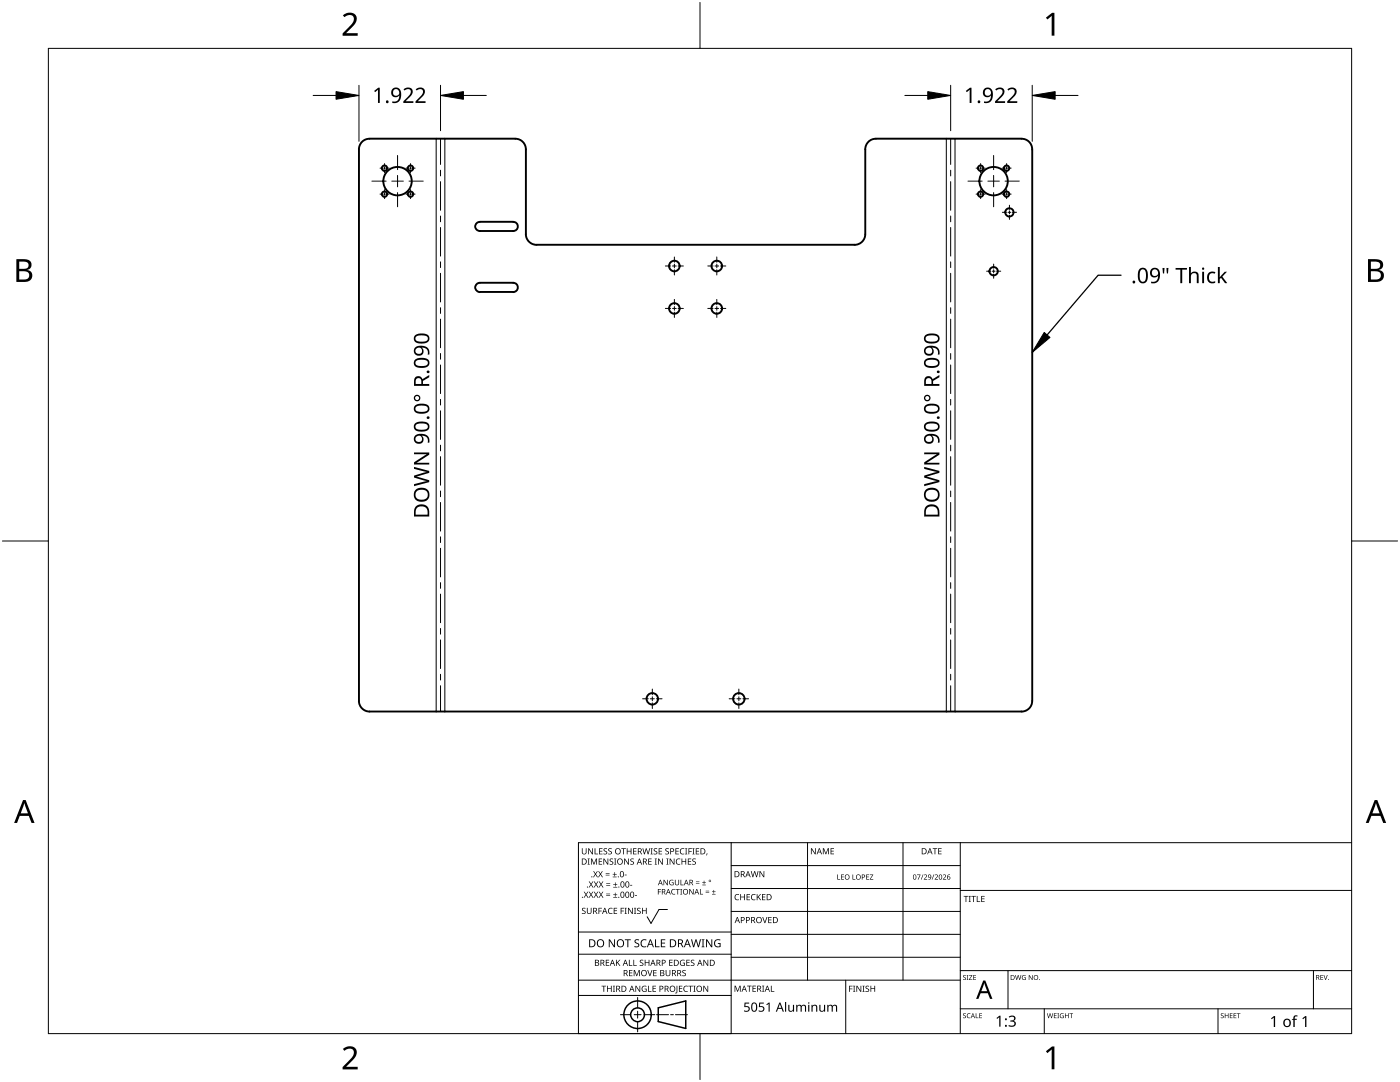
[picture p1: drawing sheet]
<svg xmlns="http://www.w3.org/2000/svg" width="279mm" height="216mm" viewBox="0 0 279 216" stroke-linecap="round" stroke-linejoin="round" font-family="sans-serif">
<g fill="none" stroke="#000" stroke-width=".2">
<path d="M87.9 27.7v5.1M87.9 34v1.1M87.9 36.2v5.8M189.7 27.7v5.1M189.7 34v1.1M189.7 36.2v5.8M87.9 43.1v1.1M87.9 45.4v5.7M87.9 52.2v1.2M87.9 54.5v5.8M189.7 43.1v1.1M189.7 45.4v5.7"/>
<path d="M189.7 52.2v1.2M189.7 54.5v5.8M87.9 61.4v1.1M87.9 63.7v5.7M87.9 70.5v1.2M87.9 72.8v5.7M87.9 79.7v1.1M189.7 61.4v1.1M189.7 63.7v5.7M189.7 70.5v1.2M189.7 72.8v5.7M189.7 79.7v1.1"/>
<path d="M87.9 82v5.7M87.9 88.8v1.2M87.9 91.1v5.7M87.9 98v1.1M189.7 82v5.7M189.7 88.8v1.2M189.7 91.1v5.7M189.7 98v1.1M87.9 100.3v5.7M87.9 107.1v1.2M87.9 109.4v5.7M87.9 116.3v1.1"/>
<path d="M87.9 118.5v5.8M189.7 100.3v5.7M189.7 107.1v1.2M189.7 109.4v5.7M189.7 116.3v1.1M189.7 118.5v5.8M87.9 125.4v1.1M87.9 127.7v5.7M87.9 134.5v1.2M87.9 136.8v5.2M189.7 125.4v1.1M189.7 127.7v5.7"/>
<path d="M189.7 134.5v1.2M189.7 136.8v5.2"/>
</g>
<g fill="none" stroke="#000" stroke-width=".38">
<path d="M105 29.8v16.9M174.8 27.7a2.11 2.11 0 0 0-2.1 2.1v16.9a2.13 2.13 0 0 1-2.1 2.2l-63.5-.1a2.12 2.12 0 0 1-2.2-2.1M174.8 27.7h29.1a2.11 2.11 0 0 1 2.1 2.1v110.1a2.1 2.1 0 0 1-2.1 2.1h-130.2a2.13 2.13 0 0 1-2.1-2.1v-110.1a2.11 2.11 0 0 1 2.1-2.1h29.1a2.11 2.11 0 0 1 2.1 2.1M95.8 56.4a.93 .93 0 0 0-1 1 .93 .93 0 0 0 1 .9M95.8 44.3a.91 .91 0 0 0-1 .9 .91 .91 0 0 0 1 .9M95.8 46.1h6.6M102.4 56.4a.93 .93 0 0 1 .9 1 .93 .93 0 0 1-.9 .9M102.4 44.3a.91 .91 0 0 1 .9 .9 .91 .91 0 0 1-.9 .9M102.4 56.4h-6.6M102.4 44.3h-6.6M102.4 58.3h-6.6"/>
<circle cx="76.7" cy="33.6" r=".53"/>
<circle cx="76.7" cy="38.7" r=".53"/>
<circle cx="79.3" cy="36.1" r="2.84"/>
<circle cx="81.9" cy="33.6" r=".54"/>
<circle cx="81.9" cy="38.7" r=".53"/>
<circle cx="195.7" cy="38.7" r=".53"/>
<circle cx="195.7" cy="33.6" r=".54"/>
<circle cx="198.3" cy="36.1" r="2.84"/>
<circle cx="200.9" cy="38.7" r=".54"/>
<circle cx="200.9" cy="33.6" r=".55"/>
<circle cx="134.6" cy="53.1" r="1.06"/>
<circle cx="143" cy="53.1" r="1.06"/>
<circle cx="198.3" cy="54.1" r=".84"/>
<circle cx="201.5" cy="42.4" r=".83"/>
<circle cx="134.6" cy="61.5" r="1.06"/>
<circle cx="143" cy="61.5" r="1.06"/>
<circle cx="130.2" cy="139.4" r="1.14"/>
<circle cx="147.4" cy="139.4" r="1.14"/>
</g>
<path d="M87 27.7v114.3M88.8 27.7v114.3M188.9 27.7v114.3M190.6 27.7v114.3" fill="none" stroke="#000" stroke-width=".2"/>
<path d="M9.7 9.7h260v196.5h-260z" fill="none" stroke="#000" stroke-width=".2"/>
<path d="M139.7 .5v9.2M.5 108h9.2M269.7 108h9.2M139.7 206.2v9.2" fill="none" stroke="#000" stroke-width=".2"/>
<g fill="#000">
<path d="M68.4 3.1a1.64 1.64 0 0 1 2.8 .4 2.52 2.52 0 0 1-1.2 2.2l-.9 .9h2.3v.5h-3v-.4l1.2-1.2a1.95 1.95 0 0 0 .9-2.2 1.23 1.23 0 0 0-1.8 .1zM208.7 3.5l1.3-.9h.4v4.5h-.5v-4l-.9 .8zM68.4 209.3a1.64 1.64 0 0 1 2.8 .4 2.52 2.52 0 0 1-1.2 2.2l-.9 1h2.3v.5h-3v-.5l1.2-1.2a1.95 1.95 0 0 0 .9-2.1 1.23 1.23 0 0 0-1.8 .1zM208.7 209.8l1.3-1h.4v4.6h-.5v-4l-.9 .7z"/>
<path d="M3.3 51.7h1.3a1.28 1.28 0 0 1 1.7 1.3 1.04 1.04 0 0 1-.9 .9 1.23 1.23 0 0 1 1 1.5 1.23 1.23 0 0 1-1.5 .9h-1.6zM3.8 54.1v1.7h1a.86 .86 0 0 0 1-.9 .86 .86 0 0 0-1.1-.8zM3.8 52.2v1.4h.9a.78 .78 0 0 0 1-.7 .78 .78 0 0 0-1.1-.7z"/>
<path d="M273 51.7h1.3a1.28 1.28 0 0 1 1.7 1.3 1.04 1.04 0 0 1-.8 .9 1.23 1.23 0 0 1 1 1.5 1.23 1.23 0 0 1-1.6 .9h-1.6zM273.6 54.1v1.7h.9a.86 .86 0 0 0 1.1-.9 .86 .86 0 0 0-1.1-.8zM273.6 52.2v1.4h.8a.78 .78 0 0 0 1-.7 .78 .78 0 0 0-1.1-.7z"/>
<path d="M4.6 159.6h.5l1.8 4.6h-.6l-.6-1.4h-1.8l-.5 1.4h-.6zM4.8 160.2l-.7 2.1h1.5z"/>
<path d="M274.3 159.6h.6l1.7 4.6h-.6l-.5-1.4h-1.8l-.6 1.4h-.5zM274.6 160.2l-.7 2.1h1.4z"/>
</g>
<g fill="none" stroke="#000" stroke-width=".2">
<path d="M145.9 168.1v38.1h-30.5v-38.1h154.3M145.9 172.7h45.7M145.9 177.3h45.7M161.2 168.1v27.5M180.2 168.1v27.5M191.6 168.1v38.1M191.6 177.7h78.1M115.4 198.6h30.5M115.4 195.6h76.2M115.4 190.4h30.5M115.4 186h30.5M127.3 199v2.1"/>
<path d="M133.2 181.5h-1.7l-1.6 2.8-.7-1.4M145.9 181.9h45.7M145.9 186.4h45.7M145.9 191h45.7M168.8 195.6v10.6M191.6 193.7h78.1M201.2 193.7v7.6M262.1 193.7v7.6M123.8 202.5h2.1M126.6 202.5h1.3M127.3 201.8v1.4M127.3 203.8v2.1"/>
<path d="M128.6 202.5h2.1M131 202.5h2.4M133.8 202.5h.6M134.8 202.5h2.4M191.6 201.3h78.1M208.4 201.3v4.9M243.1 201.3v4.9"/>
</g>
<g fill="#000">
<path d="M116.1 169.3h.2v.8a.32 .32 0 0 0 .3 .3 .32 .32 0 0 0 .3-.3v-.8h.2v.8a.47 .47 0 0 1-.5 .4 .47 .47 0 0 1-.5-.5zM116.5 177.9h.2l.3 .5 .3-.5h.1l-.4 .6 .4 .6h-.1l-.3-.5-.4 .5h-.1l.4-.6zM117.3 171.3h.4l-.1 .1v1l.1 .1h-.4l.1-.1v-1zM117.4 169.3h.2l.6 1v-1h.1v1.2h-.1l-.7-1v1h-.1zM117.5 177.9h.2l.3 .5 .3-.5h.1l-.4 .6 .4 .6h-.1l-.4-.5-.3 .5h-.1l.4-.6zM117.5 175.9h.2l.3 .5 .3-.5h.1l-.4 .6 .5 .6h-.2l-.3-.5-.4 .5h-.1l.4-.6zM117.9 171.3h.3l.3 1 .4-1h.3v1.2h-.2v-1l-.4 1h-.1l-.4-1v1h-.2zM118.7 169.3h.1v1h.6v.2h-.7zM118.4 173.8h.1l.3 .5 .3-.5h.2l-.4 .6 .4 .7h-.1l-.4-.6-.3 .6h-.1l.4-.7zM118.5 177.9h.2l.2 .5 .3-.5h.2l-.4 .6 .4 .6h-.1l-.4-.5-.3 .5h-.1l.4-.6zM118.5 175.9h.2l.3 .5 .3-.5h.1l-.4 .6 .4 .6h-.1l-.3-.5-.4 .5h-.1l.4-.6zM119.5 171.3h.7v.1h-.6v.4h.5v.2h-.5v.4h.6v.1h-.7z"/>
<path d="M119.6 169.3h.6v.1h-.5v.4h.5v.1h-.5v.4h.5v.2h-.6zM119.4 173.8h.1l.3 .5 .3-.5h.2l-.4 .6 .4 .7h-.1l-.4-.6-.3 .6h-.2l.5-.7zM119.5 177.9h.1l.3 .5 .3-.5h.2l-.4 .6 .4 .6h-.1l-.4-.5-.3 .5h-.1l.4-.6zM119.5 175.9h.2l.3 .5 .3-.5h.1l-.4 .6 .4 .6h-.1l-.4-.5-.3 .5h-.1l.4-.6zM120.9 174.6h.8v.1h-.8zM120.9 174.2h.8v.1h-.8zM121 178.7h.8v.1h-.8zM121 178.3h.8v.1h-.8zM121 176.6h.8v.1h-.8zM121 176.3h.8v.1h-.8zM120.5 169.4l.4-.1h.3l-.1 .1a.25 .25 0 0 0-.4-.1 .25 .25 0 0 0 0 .4l.4 .3 .1 .2-.3 .3-.5-.1v-.1h.2a.27 .27 0 0 0 .4-.1 .27 .27 0 0 0-.3-.3l-.2-.2zM120.4 171.3h.2l.7 1-.1-1h.2v1.2h-.2l-.6-1v1h-.2z"/>
<path d="M121.4 169.4l.5-.1h.2v.1a.25 .25 0 0 0-.4-.1 .25 .25 0 0 0 0 .4l.4 .3v.2l-.2 .3-.5-.1v-.1h.1a.27 .27 0 0 0 .5-.1 .27 .27 0 0 0-.4-.3l-.2-.2zM122.3 174.9h.8v.2h-.8zM122.4 179h.8v.1h-.8zM122.4 177h.8v.1h-.8zM121.7 171.4l.4-.1 .3 .1-.1 .1a.25 .25 0 0 0-.4-.1 .25 .25 0 0 0 0 .4 .42 .42 0 0 1 .5 .5 .42 .42 0 0 1-.7 .2l-.1-.2 .2 .1a.27 .27 0 0 0 .5-.2 .27 .27 0 0 0-.4-.3l-.2-.2zM122.6 174h.1v.4h.4v.1h-.4v.4h-.1v-.4h-.3v-.1h.3zM122.7 178.1h.1v.4h.4v.1h-.4v.3h-.1v-.3h-.3v-.1h.3zM122.7 176.1h.2v.3h.3v.2h-.3v.3h-.2v-.3h-.3v-.2h.3zM122.6 171.3h.4l-.1 .1v1l.1 .1h-.4l.1-.1v-1zM124 169.3h.9v.1h-.4v1.1h-.1v-1.1h-.4zM124.7 174.5h.4v.2h-.4zM124.6 171.3h.1l.7 1v-1h.1v1.2h-.2l-.6-1v1h-.1z"/>
<path d="M125.7 176.6h.5v.1h-.5zM125.1 169.3h.1v.5h.7v-.5h.1v1.2h-.1v-.6h-.7v.6h-.1zM125.8 171.4l.5-.1 .2 .1v.1a.25 .25 0 0 0-.4-.1 .25 .25 0 0 0 0 .4 .42 .42 0 0 1 .4 .5 .42 .42 0 0 1-.7 .2v-.2l.1 .1a.27 .27 0 0 0 .5-.2 .27 .27 0 0 0-.4-.3l-.2-.2zM126.7 178.6h.4v.2h-.4zM126.4 169.3h.6v.1h-.5v.4h.5v.1h-.5v.4h.5v.2h-.6zM128.2 169.3h.2l.2 1 .3-1h.2l.2 1 .3-1h.1l-.3 1.2h-.1l-.3-1.1-.3 1.1h-.2zM129.4 171.3h.7v.1h-.6v.4h.5v.2h-.5v.4h.6v.1h-.7zM129.8 169.3h.5l-.2 .1v1l.2 .1h-.5l.2-.1v-1zM130.7 171.3h.4l-.1 .1v1l.1 .1h-.4l.1-.1v-1zM130.5 169.4l.4-.1h.3l-.1 .1a.25 .25 0 0 0-.4-.1 .25 .25 0 0 0 0 .4l.4 .3 .1 .2-.2 .3-.6-.1v-.1h.2a.27 .27 0 0 0 .4-.1 .27 .27 0 0 0-.3-.3l-.2-.2zM131.3 177.4h.6v.1h-.5v.4h.5v.1h-.5v.5h-.1zM131.4 169.3h.7v.1h-.5v.4h.5v.1h-.5v.4h.5v.2h-.7z"/>
<path d="M131.3 171.3h.2l.7 1v-1h.1v1.2h-.2l-.6-1v1h-.2zM132.4 175.6h.2l.6 .9v-.9h.1v1h-.2l-.6-.9v.9h-.1zM133 171.3h.4l-.1 .1v1l.1 .1h-.4l.1-.1v-1zM132.8 169.4l.4-.1h.3l-.1 .1a.25 .25 0 0 0-.3-.1 .25 .25 0 0 0 0 .4l.4 .3v.2l-.2 .3-.5-.1v-.1h.1a.27 .27 0 0 0 .5-.1 .27 .27 0 0 0-.4-.3l-.2-.2zM133.7 175.7l.5-.2 .2 .1v.1a.45 .45 0 0 0-.7 .4 .45 .45 0 0 0 .6 .4v-.3h-.2v-.1h.3v.5a.6 .6 0 0 1-.8-.1 .6 .6 0 0 1 .1-.8zM134.1 177.5l.4-.1h.3l-.1 .2a.44 .44 0 0 0-.6 .4 .44 .44 0 0 0 .6 .3 .52 .52 0 0 1-.7 0 .52 .52 0 0 1 .1-.8zM133.6 171.3h.2l.7 1v-1h.1v1.2h-.2l-.6-1v1h-.2zM134.9 177.4h.8v.1h-.4v1h-.1v-1h-.3zM135 171.5l.5-.2 .3 .1-.1 .1a.49 .49 0 0 0-.7 .4 .49 .49 0 0 0 .7 .5 .52 .52 0 0 1-.6 0 .52 .52 0 0 1-.2-.6zM134.8 169.3h.7v.1h-.6v.4h.5v.1h-.5v.4h.6v.2h-.7zM134.7 175.6h.1v.7a.28 .28 0 0 0 .3 .2 .28 .28 0 0 0 .3-.2v-.7h.1v.7a.42 .42 0 0 1-.4 .4 .42 .42 0 0 1-.4-.4zM135.8 175.6h.2v.9h.4v.1h-.6z"/>
<path d="M135.8 177.4h.3l-.1 .1v.9l.1 .1h-.3l.1-.1v-.9zM135.8 169.4l.4-.1h.4l-.1 .1h-.2a.49 .49 0 0 0-.4 .6 .49 .49 0 0 0 .7 .3 .52 .52 0 0 1-.7 .1 .52 .52 0 0 1-.2-.6zM136 171.3h.2v.5h.6v-.5h.1v1.2h-.1v-.5h-.6v.5h-.2zM136.7 169.3h.5l-.2 .1v1l.2 .1h-.5l.2-.1v-1zM137.4 169.3h.7v.1h-.6v.4h.5v.2h-.5v.5h-.1zM137.3 171.3h.7v.1h-.6v.4h.5v.2h-.5v.4h.6v.1h-.7zM137.6 177.4h.1l.6 .9v-.9h.1v1.1h-.1l-.6-.9v.9h-.1zM138.2 169.3h.4l-.1 .1v1l.1 .1h-.4l.1-.1v-1zM138.9 176.2h.7v.1h-.7zM138.9 175.9h.7v.1h-.7zM138.2 171.4l.4-.1 .3 .1-.1 .1a.25 .25 0 0 0-.4-.1 .25 .25 0 0 0 0 .4 .42 .42 0 0 1 .5 .5 .42 .42 0 0 1-.7 .2l-.1-.2 .2 .1a.27 .27 0 0 0 .5-.2 .27 .27 0 0 0-.4-.3l-.2-.2zM138.9 169.3h.6v.1h-.5v.4h.5v.1h-.5v.4h.5v.2h-.6z"/>
<path d="M139.7 177.4h.1v1h.5v.1h-.6zM140.1 176.5h.8v.1h-.8zM140.5 175.7h.1v.3h.3v.2h-.3v.3h-.1v-.3h-.4v-.2h.4zM140.8 178h.7v.2h-.7zM140.8 177.7h.7v.1h-.7zM141 170.3h.2l-.3 .4zM142.1 178.4h.7v.1h-.7zM142.4 177.6h.1v.3h.3v.1h-.3v.3h-.1v-.3h-.3v-.1h.3zM146.8 178.6l.4-.2 .3 .1v.1a.49 .49 0 0 0-.7 .4 .49 .49 0 0 0 .7 .5 .52 .52 0 0 1-.7 0 .52 .52 0 0 1-.2-.6zM147.7 178.4h.2v.5h.6v-.5h.2v1.2h-.2v-.5h-.6v.5h-.2zM149 178.4h.7v.1h-.5v.4h.4v.2h-.4v.4h.5v.1h-.7zM150 178.6l.5-.2 .3 .1-.1 .1a.49 .49 0 0 0-.7 .4 .49 .49 0 0 0 .8 .5 .52 .52 0 0 1-.7 0 .52 .52 0 0 1-.2-.6z"/>
<path d="M149.8 173.8h.2l.3 1.1 .2-1.1h.2l.3 1.1 .2-1.1h.2l-.3 1.2h-.2l-.3-1-.3 1h-.1zM151 178.4h.2v.6l.5-.6h.2l-.5 .5 .5 .7h-.2l-.4-.6-.1 .6h-.2zM151.6 173.8h.1l.7 1v-1h.1v1.2h-.1l-.7-1v1h-.1zM152.1 178.4h.7v.1h-.6v.4h.5v.2h-.5v.4h.6v.1h-.7zM161.8 169.3h.2l.7 1v-1h.1v1.2h-.2l-.6-1v1h-.2zM164.2 169.3h.2l.4 .9 .4-.9h.2v1.2h-.1v-1.1l-.4 1.1h-.1l-.4-1.1v1.1h-.2zM165.8 169.3h.6v.1h-.5v.4h.5v.1h-.5v.4h.5v.2h-.6zM167.1 174.5h.1v.9h.5v.1h-.6zM167.9 174.5h.5v.1h-.4v.3h.4v.1h-.4v.4h.4v.1h-.5zM170.1 174.5h.2v.9h.4v.1h-.6zM172.9 174.5h.5v.1h-.4v.3h.4v.1h-.4v.4h.4v.1h-.5zM173.6 174.5h.7l-.6 .9h.6v.1h-.7l.5-.9h-.5z"/>
<path d="M183 174.5h.7l-.4 1h-.2l.5-.9h-.6zM184.2 174.5h.1l-.4 1h-.1zM184.4 174.6a.37 .37 0 0 1 .6 0 .37 .37 0 0 1-.3 .6l-.2 .2h.5v.1h-.6l.2-.4a.27 .27 0 0 0 .3-.3 .27 .27 0 0 0-.4-.2zM186.3 174.5h.2l-.4 1h-.2zM186.1 169.3h.9v.1h-.3v1.1h-.2v-1.1h-.4zM186.5 174.6a.37 .37 0 0 1 .6 0 .37 .37 0 0 1-.2 .6l-.2 .2h.5v.1h-.7l.3-.4a.27 .27 0 0 0 .3-.3 .27 .27 0 0 0-.4-.2zM187.2 169.3h.7v.1h-.5v.4h.5v.1h-.5v.4h.5v.2h-.7zM188.2 174.6a.37 .37 0 0 1 .6 0 .37 .37 0 0 1-.3 .6l-.2 .2h.5v.1h-.6l.2-.4a.27 .27 0 0 0 .3-.3 .27 .27 0 0 0-.4-.2zM192.3 178.8h.9v.1h-.3v1.1h-.2v-1.1h-.4zM193.3 178.8h.5l-.2 .1v1l.2 .1h-.5l.2-.1v-1zM193.8 178.8h1v.1h-.4v1.1h-.2v-1.1h-.4zM194.9 178.8h.2v1.1h.5v.1h-.7z"/>
<path d="M195.8 178.8h.7v.1h-.5v.4h.5v.1h-.5v.5h.5v.1h-.7zM116.2 181.3l.4-.2 .3 .1-.1 .1a.25 .25 0 0 0-.4-.1 .25 .25 0 0 0 0 .4l.4 .2 .1 .3-.3 .3-.5-.1v-.1h.2a.27 .27 0 0 0 .4-.1 .27 .27 0 0 0-.3-.3l-.2-.2zM117.1 181.1h.2v.8a.32 .32 0 0 0 .3 .3 .32 .32 0 0 0 .3-.3v-.8h.2v.8a.47 .47 0 0 1-.5 .5 .47 .47 0 0 1-.5-.5zM119.4 181.1h.7v.2h-.5v.4h.5v.1h-.5v.6h-.2zM120 196.7h1v.1h-.4v1.1h-.2v-1.1h-.4zM120.9 191.5h.7v.1h-.5v.4h.4v.2h-.4v.4h.5v.1h-.7zM121.5 181.3l.4-.2 .4 .1-.1 .1a.49 .49 0 0 0-.7 .5 .49 .49 0 0 0 .7 .4 .52 .52 0 0 1-.6 .1 .52 .52 0 0 1-.3-.6zM121.1 196.7h.2v.5h.6v-.5h.2v1.2h-.2v-.6h-.6v.6h-.2zM121.5 187.4h.2l.9 1.3v-1.3h.1v1.6h-.2l-.8-1.3v1.3h-.2zM122.3 196.7h.4l-.1 .1v1l.1 .1h-.4l.2-.1v-1zM122.5 181.1h.7v.2h-.6v.4h.5v.1h-.5v.4h.6v.2h-.7zM122.9 191.5h.2v.6l.5-.6h.2l-.5 .5 .5 .7h-.2l-.4-.6-.1 .6h-.2z"/>
<path d="M123.9 181.1h.6v.2h-.5v.4h.5v.1h-.5v.6h-.1zM124.7 181.1h.4l-.2 .2v.9l.2 .2h-.4l.1-.2v-.9zM124.7 187.4h1.2v.2h-.5v1.4h-.2v-1.4h-.5zM125.5 191.5h.2v1.1h.5v.1h-.7zM125.5 193.6h.7v.1h-.5v.4h.5v.1h-.5v.4h.5v.2h-.7zM125.3 181.1h.2l.7 1.1-.1-1.1h.2v1.3h-.2l-.6-1v1h-.2zM126.4 191.5h.2v1.1h.5v.1h-.7zM126.5 181.1h.5l-.2 .2v.9l.2 .2h-.5l.2-.2v-.9zM126.5 193.6h.2l.4 1 .4-1h.2v1.2h-.2v-1.1l-.4 1.1h-.1l-.4-1.1v1.1h-.1zM126.7 187.6l.3-.2 .6 .1-.2 .1a.33 .33 0 0 0-.6 .2 .33 .33 0 0 0 .4 .4 .47 .47 0 0 1 .4 .6 .47 .47 0 0 1-.7 .2h-.3v-.2h.2a.35 .35 0 0 0 .6-.2 .35 .35 0 0 0-.5-.4l-.3-.2zM126.8 196.7h.2l.6 1v-1h.2v1.2h-.2l-.7-1 .1 1h-.2zM127.2 181.3l.4-.2 .3 .1-.1 .1a.25 .25 0 0 0-.4-.1 .25 .25 0 0 0 0 .4l.4 .2 .1 .3-.3 .3-.5-.1v-.1h.2a.27 .27 0 0 0 .4-.1 .27 .27 0 0 0-.3-.3l-.2-.2z"/>
<path d="M127.7 191.6l.5-.1 .2 .1v.1a.25 .25 0 0 0-.4-.1 .25 .25 0 0 0 0 .4l.4 .2v.3l-.2 .2h-.5v-.2l.1 .1a.27 .27 0 0 0 .5-.2 .27 .27 0 0 0-.4-.3l-.2-.2zM128 187.6l.6-.2 .4 .1v.2a.64 .64 0 0 0-1 .5 .64 .64 0 0 0 1 .6v.2a.83 .83 0 0 1-1.1-.3 .83 .83 0 0 1 .1-1.1zM128.2 196.8l.6-.1 .2 .1v.1a.5 .5 0 0 0-.8 .4 .5 .5 0 0 0 .7 .5v-.4h-.3v-.1h.4v.6a.66 .66 0 0 1-.8-.2 .66 .66 0 0 1 0-.9zM128.1 181.1h.2v.6h.6v-.6h.2v1.3h-.2v-.6h-.6v.6h-.2zM129.2 193.6h.1l.4 1 .3-1h.2l-.4 1.2h-.2zM129.3 196.7h.2v1.1h.5v.1h-.7zM128.7 191.5h.1v.5h.6v-.5h.2v1.2h-.2v-.5h-.6v.5h-.1zM130.7 187.4h.2v1.4h.7v.2h-.9zM130.2 196.7h.7v.1h-.5v.4h.5v.1h-.5v.5h.5v.1h-.7zM130.4 193.6h.6v.1h-.5v.4h.5v.1h-.5v.4h.5v.2h-.6zM131.9 187.4h.9v.2h-.7v.5h.6v.2h-.6v.5h.7v.2h-.9zM132.8 193.6h.2v.7a.32 .32 0 0 0 .3 .4 .32 .32 0 0 0 .3-.4v-.7h.2v.7a.47 .47 0 0 1-.5 .5 .47 .47 0 0 1-.5-.5z"/>
<path d="M133.5 191.5h.7v.1h-.5v.4h.5v.2h-.5v.4h.5v.1h-.7zM135 196.7h.2v1.3l-.1 .2h-.3l-.1-.1 .3-.2zM135.5 196.7h.7v.1h-.5v.4h.4v.1h-.4v.5h.5v.1h-.7zM135.8 191.7l.5-.2 .4 .1-.1 .1a.5 .5 0 0 0-.8 .4 .5 .5 0 0 0 .7 .5v-.4h-.2v-.1h.4v.6a.66 .66 0 0 1-.9-.1 .66 .66 0 0 1 0-.9zM136.2 193.7l.4-.2 .3 .1-.1 .1a.25 .25 0 0 0-.4-.1 .25 .25 0 0 0 0 .4 .42 .42 0 0 1 .5 .6 .42 .42 0 0 1-.7 .2l-.1-.2h.2a.27 .27 0 0 0 .5-.1 .27 .27 0 0 0-.4-.3l-.2-.2zM136.5 196.8l.5-.1 .3 .1-.1 .1a.49 .49 0 0 0-.7 .4 .49 .49 0 0 0 .8 .4 .52 .52 0 0 1-.7 .1 .52 .52 0 0 1-.2-.6zM137 191.5h.7v.1h-.6v.4h.5v.2h-.5v.4h.6v.1h-.7zM137.4 196.7h.9v.1h-.4v1.1h-.1v-1.1h-.4zM137.9 191.6l.4-.1 .3 .1-.1 .1a.25 .25 0 0 0-.4-.1 .25 .25 0 0 0 0 .4l.4 .2 .1 .3-.2 .2h-.6v-.2l.2 .1a.27 .27 0 0 0 .5-.2 .27 .27 0 0 0-.4-.3l-.2-.2zM138.4 196.7h.4l-.1 .1v1l.1 .1h-.4l.1-.1v-1zM137.9 187.4h.2l.3 1.4 .4-1.4h.2l.4 1.4 .3-1.4h.2l-.4 1.6h-.2l-.4-1.3-.4 1.3h-.2zM140 187.4h.6l-.2 .2v1.3l.2 .1h-.6l.2-.1v-1.3z"/>
<path d="M140.4 196.7h.1l.7 1v-1h.1v1.2h-.1l-.7-1v1h-.1zM140.4 191.5h.2l.6 1v-1h.1v1.2h-.1l-.7-1v1h-.1zM140.9 187.4h.2l.9 1.3v-1.3h.2v1.6h-.3l-.8-1.3v1.3h-.2zM142.7 187.6l.7-.2 .4 .1-.1 .2a.65 .65 0 0 0-1 .5 .65 .65 0 0 0 .9 .6v-.4h-.3v-.2h.5v.7a.86 .86 0 0 1-1.1-.1 .86 .86 0 0 1 0-1.2zM146.6 196.7h.2l.4 1 .4-1h.2v1.2h-.1v-1.1l-.4 1.1h-.2l-.4-1.1v1.1h-.1zM149.1 196.7h.9v.1h-.4v1.1h-.1v-1.1h-.4zM150.2 196.7h.7v.1h-.6v.4h.5v.1h-.5v.5h.6v.1h-.7zM152.1 183h.2l.3 1 .4-1h.2l-.5 1.2h-.1zM152.1 196.7h.4l-.1 .1v1l.1 .1h-.4l.1-.1v-1zM153.8 196.7h.2v1.1h.5v.1h-.7zM153.3 183h.7v.1h-.5v.4h.5v.1h-.5v.5h.5v.1h-.7zM169.5 196.7h.6v.1h-.5v.5h.5v.1h-.5v.5h-.1z"/>
<path d="M170.2 196.7h.5l-.2 .1v1l.2 .1h-.5l.2-.1v-1zM170.9 196.7h.2l.6 1v-1h.2v1.2h-.2l-.6-1v1h-.2zM172.1 196.7h.5l-.2 .1v1l.2 .1h-.5l.2-.1v-1zM172.8 196.8l.4-.1h.2v.2a.25 .25 0 0 0-.4-.1 .25 .25 0 0 0 0 .4l.4 .2 .1 .3-.3 .2h-.5v-.2l.2 .1a.27 .27 0 0 0 .4-.2 .27 .27 0 0 0-.3-.3l-.3-.2zM173.7 196.7h.2v.5h.6v-.5h.2v1.2h-.2v-.6h-.6v.6h-.2zM192.2 194.7l.4-.1h.2l-.1 .1a.24 .24 0 0 0-.3 0 .24 .24 0 0 0-.1 .3 .24 .24 0 0 0 .4 .1l.1 .1-.1 .3h-.4l-.1-.1a.24 .24 0 0 0 .3 .1 .24 .24 0 0 0 .1-.3l-.4-.3zM192.9 194.6h.4l-.1 .1v.7l.1 .1h-.4l.1-.1v-.7zM193.4 194.6h.6l-.5 .8h.6v.1h-.7l.5-.8h-.5zM194.2 194.6h.6v.1h-.4v.3h.4v.1h-.4v.3h.4v.1h-.6zM202.6 194.6h.1l.2 .8 .2-.8h.2l.2 .8 .2-.8h.1l-.2 .9h-.2l-.2-.8-.2 .8h-.2zM204.1 194.7l.3-.1h.3l-.1 .1a.4 .4 0 0 0-.6 .4 .4 .4 0 0 0 .6 .3v-.3l-.2-.1h.3v.5a.53 .53 0 0 1-.7-.1 .53 .53 0 0 1 .1-.7zM205.3 194.6h.2l.5 .8v-.8h.1v.9h-.2l-.5-.8v.8h-.1z"/>
<path d="M263.5 194.6h.6v.1h-.5v.3h.4v.1h-.4v.3h.5v.1h-.6zM264.1 194.6h.2l.2 .8 .3-.8h.2l-.4 .9h-.1zM148.6 200h.9v.3h-.7l-.1 .5a.63 .63 0 0 1 1 .6 .63 .63 0 0 1-1 .5l-.2-.1v-.2h.1a.45 .45 0 0 0 .7 0 .45 .45 0 0 0-.1-.6l-.7-.1zM151.5 200h.9v.3h-.7v.5a.63 .63 0 0 1 .9 .6 .63 .63 0 0 1-1 .5l-.2-.1v-.2h.1a.45 .45 0 0 0 .7 0 .45 .45 0 0 0-.1-.6l-.7-.1zM152.9 200.4l.7-.4v1.9h-.2v-1.6l-.4 .3zM156.7 199.9h.2v2h-.2zM157.3 200.5h.2v.9a.37 .37 0 0 0 .5 .3 .37 .37 0 0 0 .2-.5v-.7h.3v1.4h-.2v-.2a.53 .53 0 0 1-.6 .2 .53 .53 0 0 1-.4-.5zM158.9 200.5h.2v.2a.52 .52 0 0 1 .9 0 .49 .49 0 0 1 .5-.2 .49 .49 0 0 1 .4 .5v.9h-.3v-.9a.33 .33 0 0 0-.4-.3 .33 .33 0 0 0-.2 .4v.8h-.2v-.9a.34 .34 0 0 0-.5-.3 .34 .34 0 0 0-.2 .5v.7h-.2zM161.3 200.5h.2v1.4h-.2zM162 200.5h.1l.1 .2a.52 .52 0 0 1 .5-.2 .52 .52 0 0 1 .4 .5v.9h-.2v-.9a.37 .37 0 0 0-.5-.3 .37 .37 0 0 0-.2 .5v.7h-.2zM163.5 200.5h.2v.9a.37 .37 0 0 0 .5 .3 .37 .37 0 0 0 .2-.5v-.7h.3v1.4h-.2v-.2a.53 .53 0 0 1-.6 .2 .53 .53 0 0 1-.4-.5zM165.1 200.5h.2v.2a.52 .52 0 0 1 .9 0 .49 .49 0 0 1 .5-.2 .49 .49 0 0 1 .4 .5v.9h-.3v-.9a.34 .34 0 0 0-.4-.3 .34 .34 0 0 0-.2 .4v.8h-.2v-.9a.34 .34 0 0 0-.5-.3 .34 .34 0 0 0-.2 .5v.7h-.2z"/>
<path d="M192.2 202.3l.4-.1h.2l-.1 .1a.24 .24 0 0 0-.3 0 .24 .24 0 0 0-.1 .3 .24 .24 0 0 0 .4 .1l.1 .2-.1 .2-.4 .1-.1-.2a.24 .24 0 0 0 .3 .1 .24 .24 0 0 0 .1-.3l-.4-.2zM193.1 202.3l.6-.1-.3 .1a.4 .4 0 0 0-.3 .5 .4 .4 0 0 0 .5 .2 .46 .46 0 0 1-.6 0 .46 .46 0 0 1 .1-.7zM194.7 202.2h.1v.8h.5v.2h-.6zM195.4 202.2h.6v.1h-.4v.3h.4v.1h-.4v.4h.4v.1h-.6zM198.9 203.1l.6-.4h.2v2.2h-.3v-1.9l-.4 .3zM201.3 202.9a.78 .78 0 0 1 .8-.3 .78 .78 0 0 1 .6 .6l-.1 .3-.4 .2a.62 .62 0 0 1 .5 .8 .62 .62 0 0 1-.8 .4l-.6-.1v-.3l.3 .1a.49 .49 0 0 0 .7 0 .49 .49 0 0 0 0-.7l-.7-.1v-.2a.46 .46 0 0 0 .7 0 .46 .46 0 0 0-.1-.7h-.3l-.5 .2zM209 202.2h.1l.2 .8 .2-.8h.1l.3 .8 .2-.8h.1l-.3 1h-.1l-.2-.9-.3 .9h-.1zM210.3 202.2h.6v.1h-.4v.3h.3v.1h-.3v.4h.4v.1h-.6zM211 202.2h.4l-.2 .1v.8l.2 .1h-.4l.1-.1v-.8zM211.6 202.3l.7-.1-.1 .1a.4 .4 0 0 0-.6 .4 .4 .4 0 0 0 .6 .3v-.2l-.2-.2h.3v.5a.53 .53 0 0 1-.7-.1 .53 .53 0 0 1 0-.7zM212.5 202.2h.2v.4h.5v-.4h.1v1h-.1v-.5h-.5v.5h-.2zM213.4 202.2h.8v.1h-.3v.9h-.2v-.9h-.3z"/>
<path d="M243.7 202.3l.3-.1h.2v.1a.24 .24 0 0 0-.3 0 .24 .24 0 0 0-.1 .3 .24 .24 0 0 0 .3 .1l.1 .2-.1 .2-.4 .1-.1-.2a.24 .24 0 0 0 .4 .1 .24 .24 0 0 0 0-.3l-.3-.2zM244.4 202.2h.2v.4h.5v-.4h.1v1h-.1v-.5h-.5v.5h-.2zM245.4 202.2h.6v.1h-.4v.3h.4v.1h-.4v.4h.4v.1h-.6zM246.2 202.2h.5v.1h-.4v.3h.4v.1h-.4v.4h.4v.1h-.5zM246.8 202.2h.8v.1h-.3v.9h-.2v-.9h-.3zM253.7 203.2l.6-.5h.2v2.2h-.3v-1.9l-.4 .4zM258.2 202.7l.3-.1h.5l-.1 .3-.4-.1-.1 .2v.3h.4v.2h-.4v1.4h-.3v-1.4h-.3l.3-.2zM259.9 203.2l.6-.5h.2v2.2h-.2v-1.9l-.5 .4z"/>
<path d="M116.1 171.3h.4a.61 .61 0 0 1 .6 .6 .61 .61 0 0 1-.6 .6h-.4zM116.3 171.4v1h.1a.48 .48 0 0 0 .5-.5 .48 .48 0 0 0-.4-.5z"/>
<path d="M122.7 169.9a.61 .61 0 0 1 1.2 0 .61 .61 0 0 1-1.2 0zM123 169.5a.47 .47 0 0 0-.1 .7 .47 .47 0 0 0 .8 0v-.1a.45 .45 0 0 0-.1-.6 .45 .45 0 0 0-.6 0z"/>
<path d="M123.1 171.9a.61 .61 0 0 1 1.2 0 .61 .61 0 0 1-1.2 0zM123.5 171.5l-.2 .4a.45 .45 0 0 0 .7 .4 .45 .45 0 0 0 0-.8l-.2-.1z"/>
<path d="M123.9 173.9a.51 .51 0 0 1 .6 .1 .51 .51 0 0 1 0 .7 .44 .44 0 0 1-.6 .3 .44 .44 0 0 1-.2-.6zM123.9 174v.1a.48 .48 0 0 0 .3 .8 .53 .53 0 0 0 .2-.5 .53 .53 0 0 0-.4-.4z"/>
<path d="M124 178a.44 .44 0 0 1 .5 0 .44 .44 0 0 1 .1 .5 .46 .46 0 0 1-.4 .7 .46 .46 0 0 1-.4-.7zM124.1 178.1l-.1 .2a.45 .45 0 0 0 .3 .7 .53 .53 0 0 0 .2-.5 .53 .53 0 0 0-.4-.4z"/>
<path d="M124 176a.44 .44 0 0 1 .5 0 .44 .44 0 0 1 .1 .5 .46 .46 0 0 1-.4 .6 .46 .46 0 0 1-.4-.7zM124.1 176.1l-.1 .4a.31 .31 0 0 0 .2 .5 .31 .31 0 0 0 .3-.5l-.1-.4z"/>
<path d="M124.9 178a.5 .5 0 0 1 .7 .1 .5 .5 0 0 1 0 .6 .44 .44 0 0 1-.6 .4 .44 .44 0 0 1-.2-.6zM125 178.1a.48 .48 0 0 0-.1 .6 .48 .48 0 0 0 .4 .3l.1-.8-.2-.2z"/>
<path d="M124.9 176a.44 .44 0 0 1 .6 0 .44 .44 0 0 1 .1 .5 .46 .46 0 0 1-.5 .6 .46 .46 0 0 1-.3-.7zM125 176.1l-.1 .4a.31 .31 0 0 0 .3 .5 .31 .31 0 0 0 .2-.5v-.4z"/>
<path d="M125.9 178a.5 .5 0 0 1 .6 .1 .5 .5 0 0 1 0 .6 .44 .44 0 0 1-.5 .4 .44 .44 0 0 1-.2-.6zM126 178.1l-.1 .1a.48 .48 0 0 0 .4 .8 .53 .53 0 0 0 .2-.5 .53 .53 0 0 0-.5-.4z"/>
<path d="M127.3 169.3h.3a.35 .35 0 0 1 .5 .2 .35 .35 0 0 1-.3 .4l.4 .6h-.2l-.3-.5h-.3v.5h-.1zM127.4 169.4v.4h.2a.23 .23 0 0 0 .3-.2 .23 .23 0 0 0-.3-.2z"/>
<path d="M127.5 171.3h.2l.4 1.2h-.1l-.2-.4h-.4l-.2 .4h-.1zM127.6 171.5l-.2 .5h.4z"/>
<path d="M128.3 171.3h.3a.35 .35 0 0 1 .5 .2 .35 .35 0 0 1-.3 .5l.4 .5h-.2l-.3-.5h-.2v.5h-.2zM128.5 171.4v.5h.1a.23 .23 0 0 0 .3-.2 .23 .23 0 0 0-.3-.3z"/>
<path d="M131.7 175.5h.1l.5 1.1h-.2l-.1-.3h-.4l-.2 .3h-.1zM131.8 175.7l-.2 .5h.4z"/>
<path d="M132.1 177.4h.3a.31 .31 0 0 1 .4 .2 .31 .31 0 0 1-.2 .4l.3 .5h-.2l-.3-.5h-.2v.5h-.1zM132.2 177.5v.4h.2a.21 .21 0 0 0 .2-.2 .21 .21 0 0 0-.2-.2z"/>
<path d="M133.3 177.4h.1l.5 1.1h-.2l-.1-.4h-.4l-.2 .4h-.1zM133.4 177.5l-.2 .5h.4z"/>
<path d="M133.8 169.3h.6l.1 .2-.1 .4-.5 .1v.5h-.1zM133.9 169.4v.5a.29 .29 0 0 0 .5-.3 .29 .29 0 0 0-.5-.2z"/>
<path d="M136.9 175.5h.1l.4 1.1h-.1l-.1-.3h-.5l-.1 .3h-.1zM137 175.7l-.2 .5h.3z"/>
<path d="M136.2 177.9a.55 .55 0 0 1 1.1 0 .55 .55 0 0 1-1.1 0zM136.4 177.9a.45 .45 0 0 0 .9 0 .45 .45 0 0 0-.9 0z"/>
<path d="M137.6 175.6h.3a.31 .31 0 0 1 .4 .2 .31 .31 0 0 1-.2 .4l.3 .4h-.2l-.2-.4h-.3v.4h-.1zM137.7 175.7v.4h.2a.21 .21 0 0 0 .3-.2 .21 .21 0 0 0-.3-.2z"/>
<path d="M139 177.4h.1l.4 1.1h-.1l-.1-.4h-.5l-.1 .4h-.1zM139.1 177.5l-.2 .5h.3z"/>
<path d="M139.8 169.3h.4a.54 .54 0 0 1 .6 .6 .56 .56 0 0 1-.7 .6h-.3zM140 169.4v.9h.1a.48 .48 0 0 0 .5-.4 .48 .48 0 0 0-.4-.5z"/>
<path d="M141.4 175.8a.25 .25 0 0 1 .5 0 .25 .25 0 0 1-.5 0zM141.5 175.8a.15 .15 0 0 0 .3 0 .15 .15 0 0 0-.3 0z"/>
<path d="M146.6 173.8h.4a.61 .61 0 0 1 .6 .6 .61 .61 0 0 1-.7 .6h-.3zM146.8 174v.9h.1a.43 .43 0 0 0 .5-.5 .41 .41 0 0 0-.4-.4z"/>
<path d="M147.8 173.8h.4a.35 .35 0 0 1 .4 .3 .35 .35 0 0 1-.2 .4l.3 .5h-.2l-.3-.5h-.2v.5h-.2zM148 174v.4h.2a.23 .23 0 0 0 .3-.2 .23 .23 0 0 0-.3-.2z"/>
<path d="M149.2 173.8h.1l.5 1.2h-.1l-.2-.3h-.5l-.1 .3h-.2zM149.3 174l-.2 .5h.4z"/>
<path d="M153 178.4h.4a.55 .55 0 0 1 .6 .6 .56 .56 0 0 1-.6 .6h-.4zM153.2 178.5v1h.1a.48 .48 0 0 0 .5-.5 .48 .48 0 0 0-.4-.5z"/>
<path d="M163.4 169.2h.2l.5 1.3h-.2l-.2-.4h-.4l-.2 .4h-.1zM163.5 169.4l-.2 .6h.4z"/>
<path d="M168.5 175a.51 .51 0 0 1 1 0 .51 .51 0 0 1-1 0zM168.7 175a.4 .4 0 0 0 .8 0 .4 .4 0 0 0-.8 0z"/>
<path d="M170.8 175a.51 .51 0 0 1 1 0 .51 .51 0 0 1-1 0zM171 175a.38 .38 0 0 0 .7 0 .38 .38 0 0 0-.7 0z"/>
<path d="M172 174.5h.3a.34 .34 0 0 1 .3 .4 .34 .34 0 0 1-.5 .2v.4h-.1zM172.1 174.6v.4a.25 .25 0 0 0 .4-.2 .25 .25 0 0 0-.4-.2z"/>
<path d="M182.3 174.6h.4l.2 .5a.38 .38 0 0 1-.5 .4 .38 .38 0 0 1-.2-.6zM182.4 174.6l-.1 .2a.38 .38 0 0 0 .3 .6 .41 .41 0 0 0 .2-.5 .41 .41 0 0 0-.4-.3z"/>
<path d="M184 169.3h.3a.61 .61 0 0 1 .6 .6 .61 .61 0 0 1-.6 .6h-.3zM184.1 169.4v.9h.2a.43 .43 0 0 0 .5-.4 .41 .41 0 0 0-.5-.5z"/>
<path d="M185.3 174.6a.49 .49 0 0 1 .6 .3 .49 .49 0 0 1-.3 .6h-.3v-.1h.3l.1-.4a.32 .32 0 0 1-.4 0 .32 .32 0 0 1 0-.4zM185.3 174.8a.22 .22 0 0 0 .4 0 .22 .22 0 0 0-.4 0z"/>
<path d="M185.5 169.2h.1l.5 1.3h-.1l-.2-.4h-.5l-.1 .4h-.2zM185.6 169.4l-.2 .6h.4z"/>
<path d="M187.5 174.6l.1-.1a.51 .51 0 0 1 .4 .5 .51 .51 0 0 1-.5 .5l-.1-.4zM187.6 174.6l-.1 .2a.38 .38 0 0 0 .3 .6 .41 .41 0 0 0 .1-.5 .41 .41 0 0 0-.3-.3z"/>
<path d="M189.1 174.6l.5-.1-.4 .2-.1 .3a.33 .33 0 0 1 .5 .1 .33 .33 0 0 1-.2 .5 .33 .33 0 0 1-.4-.4zM189.1 175.2a.25 .25 0 0 0 .5 0 .25 .25 0 0 0-.5 0z"/>
<path d="M118.4 181.1h.3a.35 .35 0 0 1 .4 .3 .35 .35 0 0 1-.2 .4l.3 .6h-.1l-.3-.5h-.3v.5h-.1zM118.5 181.3v.4h.2a.23 .23 0 0 0 .3-.2 .23 .23 0 0 0-.3-.2z"/>
<path d="M118.7 191.5h.4a.31 .31 0 0 1 .4 .2 .31 .31 0 0 1-.2 .4 .33 .33 0 0 1 .3 .4 .33 .33 0 0 1-.4 .2h-.5zM118.9 192.2v.4h.2a.23 .23 0 0 0 .3-.2 .23 .23 0 0 0-.3-.2zM118.9 191.6v.4h.2a.21 .21 0 0 0 .3-.2 .21 .21 0 0 0-.3-.2z"/>
<path d="M117.6 187.4h.5a.71 .71 0 0 1 .7 .8 .73 .73 0 0 1-.8 .8h-.4zM117.8 187.6v1.2h.2a.56 .56 0 0 0 .6-.6 .54 .54 0 0 0-.6-.6z"/>
<path d="M119.8 191.5h.4a.35 .35 0 0 1 .4 .3 .35 .35 0 0 1-.2 .4l.3 .5h-.2l-.3-.5h-.2v.5h-.2zM120 191.6v.5h.2a.23 .23 0 0 0 .3-.2 .23 .23 0 0 0-.3-.3z"/>
<path d="M119.3 187.6a.74 .74 0 0 1 .9-.1 .74 .74 0 0 1 .4 .7 .77 .77 0 0 1-1.1 .8 .77 .77 0 0 1-.3-1.3zM119.5 187.7l-.2 .5a.56 .56 0 0 0 .7 .6 .56 .56 0 0 0 .3-.9 .51 .51 0 0 0-.8-.2z"/>
<path d="M120.6 181.1h.2l.4 1.3h-.1l-.2-.4h-.4l-.2 .4h-.1zM120.7 181.3l-.2 .6h.4z"/>
<path d="M122.2 191.5h.1l.5 1.2h-.2l-.1-.3h-.5l-.2 .3h-.1zM122.2 191.7l-.2 .5h.4z"/>
<path d="M123 196.7h.3a.35 .35 0 0 1 .4 .2 .35 .35 0 0 1-.2 .5l.3 .5h-.1l-.3-.5h-.3v.5h-.1zM123.1 196.8v.5h.2a.23 .23 0 0 0 .3-.3 .23 .23 0 0 0-.3-.2z"/>
<path d="M123.3 187.6a.74 .74 0 0 1 .8-.1 .74 .74 0 0 1 .5 .7 .77 .77 0 0 1-1.1 .8 .77 .77 0 0 1-.3-1.3zM123.5 187.7l-.2 .5a.56 .56 0 0 0 .7 .6 .56 .56 0 0 0 .3-.9 .51 .51 0 0 0-.8-.2z"/>
<path d="M124.5 193.6h.3a.35 .35 0 0 1 .4 .2 .35 .35 0 0 1-.2 .4l.3 .6h-.1l-.3-.5h-.3v.5h-.1zM124.6 193.7v.4h.2a.23 .23 0 0 0 .3-.2 .23 .23 0 0 0-.3-.2z"/>
<path d="M124 196.7h.4a.54 .54 0 0 1 .6 .6 .56 .56 0 0 1-.6 .6h-.4zM124.2 196.8v1h.2a.48 .48 0 0 0 .5-.5 .48 .48 0 0 0-.5-.5z"/>
<path d="M124.7 191.5h.2l.4 1.2h-.1l-.2-.3h-.4l-.2 .3h-.1zM124.8 191.7l-.2 .5h.4z"/>
<path d="M126 196.7h.2l.4 1.2h-.1l-.2-.4h-.4l-.2 .4h-.1zM126.1 196.8l-.2 .6h.4z"/>
<path d="M127.9 194.2a.61 .61 0 0 1 1.2 0 .61 .61 0 0 1-1.2 0zM128.2 193.8l-.1 .4a.45 .45 0 0 0 .7 .4 .45 .45 0 0 0 0-.8l-.2-.1z"/>
<path d="M129.7 187.4h.2l.6 1.6h-.2l-.2-.5h-.6l-.2 .5h-.2zM129.8 187.6l-.2 .7h.5z"/>
<path d="M130.2 191.5h.2l.5 1.2h-.2l-.2-.3h-.4l-.2 .3h-.1zM130.3 191.7l-.2 .5h.4z"/>
<path d="M131 191.5h.4a.35 .35 0 0 1 .4 .3 .35 .35 0 0 1-.2 .4l.3 .5h-.2l-.3-.5h-.2v.5h-.2zM131.2 191.6v.5h.2a.23 .23 0 0 0 .2-.2 .23 .23 0 0 0-.3-.3z"/>
<path d="M131.8 193.6h.3a.31 .31 0 0 1 .4 .1 .31 .31 0 0 1-.2 .4 .33 .33 0 0 1 .3 .4 .33 .33 0 0 1-.4 .3h-.4zM131.9 194.2v.4h.3a.23 .23 0 0 0 .2-.2 .23 .23 0 0 0-.3-.2zM131.9 193.7v.4h.2a.21 .21 0 0 0 .3-.2 .21 .21 0 0 0-.3-.2z"/>
<path d="M131.6 196.7h.5l.3 .3-.1 .3-.5 .1v.5h-.2zM131.8 196.8v.5a.29 .29 0 0 0 .4-.2 .29 .29 0 0 0-.4-.3z"/>
<path d="M132.6 196.7h.4a.35 .35 0 0 1 .4 .2 .35 .35 0 0 1-.2 .5l.3 .5h-.2l-.3-.5h-.2v.5h-.2zM132.8 196.8v.5h.2a.23 .23 0 0 0 .3-.3 .23 .23 0 0 0-.3-.2z"/>
<path d="M132.1 191.5h.5l.2 .3-.1 .4-.5 .1v.4h-.1zM132.2 191.6v.5a.29 .29 0 0 0 .5-.2 .29 .29 0 0 0-.5-.3z"/>
<path d="M134.1 193.6h.3a.35 .35 0 0 1 .5 .2 .35 .35 0 0 1-.3 .4l.4 .6h-.2l-.3-.5h-.2v.5h-.2zM134.3 193.7v.4h.1a.23 .23 0 0 0 .3-.2 .23 .23 0 0 0-.3-.2z"/>
<path d="M133.5 197.3a.65 .65 0 0 1 1.3 0 .65 .65 0 0 1-1.3 0zM133.9 196.9a.47 .47 0 0 0-.1 .7 .47 .47 0 0 0 .7 0l.1-.1a.45 .45 0 0 0-.1-.6 .45 .45 0 0 0-.6 0z"/>
<path d="M133.7 187.4h.5a.71 .71 0 0 1 .8 .8 .73 .73 0 0 1-.9 .8h-.4zM133.9 187.6v1.2h.2a.56 .56 0 0 0 .6-.6 .54 .54 0 0 0-.6-.6z"/>
<path d="M135.2 193.6h.3a.35 .35 0 0 1 .4 .2 .35 .35 0 0 1-.2 .4l.3 .6h-.1l-.3-.5h-.3v.5h-.1zM135.3 193.7v.4h.2a.23 .23 0 0 0 .3-.2 .23 .23 0 0 0-.3-.2z"/>
<path d="M134.5 191.5h.4a.54 .54 0 0 1 .6 .6 .56 .56 0 0 1-.7 .6h-.3zM134.6 191.6v1h.2a.48 .48 0 0 0 .5-.5 .48 .48 0 0 0-.5-.5z"/>
<path d="M135.3 187.4h.4a.45 .45 0 0 1 .6 .3 .45 .45 0 0 1-.3 .6l.4 .7h-.2l-.4-.6h-.3v.6h-.2zM135.5 187.6v.6h.2a.3 .3 0 0 0 .4-.3 .3 .3 0 0 0-.4-.3z"/>
<path d="M137.1 187.4h.2l.6 1.6h-.2l-.2-.5h-.6l-.2 .5h-.2zM137.2 187.6l-.3 .7h.5z"/>
<path d="M139.6 191.5h.1l.5 1.2h-.1l-.2-.3h-.5l-.1 .3h-.2zM139.7 191.7l-.2 .5h.4z"/>
<path d="M138.9 197.3a.61 .61 0 0 1 1.2 0 .61 .61 0 0 1-1.2 0zM139.3 196.9a.47 .47 0 0 0-.1 .7 .47 .47 0 0 0 .7 0v-.1a.45 .45 0 0 0-.1-.6 .45 .45 0 0 0-.5 0z"/>
<path d="M141.7 191.5h.3a.54 .54 0 0 1 .6 .6 .56 .56 0 0 1-.6 .6h-.3zM141.8 191.6v1h.2a.48 .48 0 0 0 .5-.5 .48 .48 0 0 0-.5-.5z"/>
<path d="M147.1 183h.1l.5 1.2h-.2l-.1-.4h-.5l-.1 .4h-.2zM147.1 183.1l-.1 .6h.3z"/>
<path d="M147.9 183h.6l.1 .3-.1 .3-.5 .1v.5h-.1zM148 183.1v.5a.29 .29 0 0 0 .5-.2 .29 .29 0 0 0-.5-.3z"/>
<path d="M148.5 196.7h.1l.5 1.2h-.2l-.1-.4h-.5l-.2 .4h-.1zM148.5 196.8l-.2 .6h.4z"/>
<path d="M148.9 183h.5l.3 .3-.2 .3-.5 .1v.5h-.1zM149 183.1v.5a.29 .29 0 0 0 .5-.2 .29 .29 0 0 0-.5-.3z"/>
<path d="M149.9 183h.3a.35 .35 0 0 1 .5 .2 .35 .35 0 0 1-.3 .5l.4 .5h-.2l-.3-.5h-.2v.5h-.2zM150.1 183.1v.5h.1a.23 .23 0 0 0 .3-.3 .23 .23 0 0 0-.3-.2z"/>
<path d="M151.1 196.7h.4a.35 .35 0 0 1 .4 .2 .35 .35 0 0 1-.2 .5l.3 .5h-.2l-.3-.5h-.2v.5h-.2zM151.3 196.8v.5h.2a.23 .23 0 0 0 .2-.3 .23 .23 0 0 0-.2-.2z"/>
<path d="M150.8 183.6a.61 .61 0 0 1 1.2 0 .61 .61 0 0 1-1.2 0zM151.2 183.2a.47 .47 0 0 0-.1 .7 .47 .47 0 0 0 .7 0v-.1a.45 .45 0 0 0 0-.6 .45 .45 0 0 0-.6 0z"/>
<path d="M153.1 196.7h.1l.5 1.2h-.2l-.1-.4h-.5l-.2 .4h-.1zM153.1 196.8l-.2 .6h.4z"/>
<path d="M154.3 183h.3a.55 .55 0 0 1 .6 .6 .56 .56 0 0 1-.6 .6h-.3zM154.4 183.1v1h.2a.48 .48 0 0 0 .5-.5 .48 .48 0 0 0-.5-.5z"/>
<path d="M196.2 195.7h.4l1.5 3.6h-.5l-.5-1.1h-1.4l-.4 1.1h-.5zM196.4 196.1l-.5 1.7h1.1z"/>
<path d="M201.7 194.6h.3a.49 .49 0 0 1 .5 .5 .49 .49 0 0 1-.5 .4h-.3zM201.8 194.7v.7h.4l.1-.2v-.3z"/>
<path d="M206.2 195.1a.5 .5 0 0 1 1 0 .5 .5 0 0 1-1 0zM206.4 195a.4 .4 0 0 0 .8 0 .4 .4 0 0 0-.8 0z"/>
<path d="M262.7 194.6h.2a.28 .28 0 0 1 .4 .1 .28 .28 0 0 1-.2 .4l.3 .4h-.2l-.2-.4h-.2v.4h-.1zM262.8 194.7v.3h.1a.19 .19 0 0 0 .3-.2 .19 .19 0 0 0-.3-.1z"/>
<path d="M150.1 200.2a.66 .66 0 0 1 .8 0 .66 .66 0 0 1 .2 .8 .66 .66 0 0 1-.6 .9 .66 .66 0 0 1-.6-.9zM150.3 200.3a1 1 0 0 0 .2 1.4 .92 .92 0 0 0 0-1.5z"/>
<path d="M155.5 200h.2l.8 1.9h-.3l-.2-.6h-.7l-.2 .6h-.3zM155.6 200.3l-.2 .8h.5z"/>
<path d="M194.1 202.2l.5 1-.3-.3h-.3l-.3 .3zM194.2 202.3l-.2 .4h.3z"/>
<path d="M256.3 203.5a.77 .77 0 0 1 .9-.2 .77 .77 0 0 1 .4 .8 .81 .81 0 0 1-1.1 .8 .81 .81 0 0 1-.3-1.3zM256.6 203.6l-.2 .5a.52 .52 0 0 0 .6 .6 .52 .52 0 0 0 .3-.7 .48 .48 0 0 0-.2-.5 .48 .48 0 0 0-.5 .1z"/>
<circle cx="116.2" cy="179.1" r=".11"/>
<circle cx="117.2" cy="177" r=".11"/>
<circle cx="118.1" cy="175" r=".11"/>
<circle cx="123.4" cy="175" r=".11"/>
<circle cx="123.5" cy="179.1" r=".11"/>
<circle cx="123.5" cy="177" r=".11"/>
<circle cx="207.5" cy="195.5" r=".09"/>
<circle cx="265.1" cy="195.5" r=".09"/>
<circle cx="161.4" cy="200.1" r=".14"/>
<circle cx="200.8" cy="204.7" r=".2"/>
<circle cx="200.8" cy="203.4" r=".2"/>
</g>
<g fill="none" stroke="#000" stroke-width=".3">
<path d="M131.4 201.1l5.5-1.4v5.5l-5.5-1.4z"/>
<circle cx="127.2" cy="202.5" r="2.73"/>
<circle cx="127.2" cy="202.5" r="1.37"/>
</g>
<g fill="none" stroke="#000" stroke-width=".2">
<path d="M75.8 38.7h.6M75.8 33.5h.6M76.7 33.9v.6M76.7 39.1v.5M76.7 32.6v.6M76.7 33.4v.3M76.7 37.8v.6M76.7 38.5v.4M76.9 38.7h-.3M76.9 33.5h-.3M77.1 36.1h-2.9M77.7 38.7h-.6"/>
<path d="M77.7 33.5h-.6M78.2 36.1h2.3M79.3 38.4v2.9M79.3 31v2.9M79.3 35v2.3M81 38.7h.6M81 33.5h.6M81.6 36.1h2.9M81.9 32.6v.6M81.9 33.4v.3M81.9 37.8v.6M81.9 38.5v.4"/>
<path d="M81.9 33.9v.6M81.9 39.1v.5M82.1 38.7h-.4M82.1 33.5h-.4M82.8 38.7h-.5M82.8 33.5h-.5M194.8 38.7h.5M194.8 33.5h.5M195.7 33.9v.6M195.7 39.1v.5M195.7 32.6v.6M195.7 33.4v.3"/>
<path d="M195.7 37.8v.6M195.7 38.5v.4M195.9 38.7h-.4M195.9 33.5h-.4M196 36.1h-2.8M196.6 38.7h-.5M196.6 33.5h-.5M197.2 36.1h2.2M198.3 31v2.9M198.3 35v2.3M198.3 38.4v2.9M200 38.7h.5"/>
<path d="M200 33.5h.5M200.6 36.1h2.8M200.9 33.9v.6M200.9 39.1v.5M200.9 32.6v.6M200.9 33.4v.3M200.9 37.8v.6M200.9 38.5v.4M201.1 38.7h-.4M201.1 33.5h-.4M201.8 38.7h-.5M201.8 33.5h-.5"/>
<path d="M133.8 53.1h-1M134.2 53.1h.8M134.6 51.3v1M134.6 52.7v.7M134.6 59.7v1.1M134.6 53.8v1.1M135.3 53.1h1.1M142.3 53.1h-1M142.7 53.1h.7M143.1 51.3v1M143.1 52.7v.7M143.1 59.7v1.1"/>
<path d="M143.1 53.8v1.1M143.8 53.1h1.1M196.9 54.1h.8M198.3 54.7v.8M198.3 52.7v.8M198.3 53.8v.6M198.6 54.1h-.6M199.7 54.1h-.8M200 42.4h.9M201.5 40.9v.9M201.5 42.1v.6M201.5 42.9v.9"/>
<path d="M201.7 42.4h-.5M202.9 42.4h-.9M133.8 61.5h-1M134.2 61.5h.8M134.6 61.2v.7M134.6 62.3v1M135.3 61.5h1.1M142.3 61.5h-1M142.7 61.5h.7M143.1 61.2v.7M143.1 62.3v1M143.8 61.5h1.1"/>
<path d="M129.4 139.4h-1.2M129.8 139.4h.8M130.2 137.5v1.1M130.2 139v.8M131 139.4h1.1M146.7 139.4h-1.2M147.1 139.4h.8M147.5 137.5v1.1M147.5 139v.8M148.3 139.4h1.1M130.2 140.2v1.2M147.5 140.2v1.2"/>
</g>
<g fill="#000">
<path d="M82.6 93.2l3.1 .8v.4l-2.6 .7 2.6 .7v.4l-3.1 .8v-.4l2.6-.6-2.6-.7v-.4l2.6-.7-2.6-.6zM82.6 90.3h3.1v.4l-2.6 1.7 2.6-.1v.4h-3.1v-.5l2.5-1.6h-2.5zM184.4 93.2l3.1 .8v.4l-2.6 .7 2.6 .7v.4l-3.1 .8v-.4l2.6-.6-2.6-.7v-.4l2.6-.7-2.6-.6zM184.4 90.3h3.1v.4l-2.5 1.7 2.5-.1v.4h-3.1v-.5l2.6-1.6h-2.6z"/>
<path d="M82.8 69.4l.6-.3 .5-.1a1.42 1.42 0 0 1 1.8 1.8h-.4a1.01 1.01 0 0 0-.1-1.1 1.01 1.01 0 0 0-1-.3 .95 .95 0 0 1 0 1.5 .95 .95 0 0 1-1.5-.3 1.02 1.02 0 0 1 .1-1.2zM82.9 70a.66 .66 0 0 0 1.3 0 .66 .66 0 0 0-1.3 0z"/>
<path d="M82.8 71.8l.5-.3 .8-.1a1.18 1.18 0 0 1 1.6 1.1 1.37 1.37 0 0 1-1.7 .9 1.03 1.03 0 0 1-1.2-.4 1.03 1.03 0 0 1 0-1.2zM83.1 72a.65 .65 0 0 0 0 .8 .65 .65 0 0 0 .7 .2h.9a.6 .6 0 0 0 .7-.6 .6 .6 0 0 0-.7-.6h-1.1z"/>
<path d="M82.8 66.9l.5-.3 .8-.1a1.18 1.18 0 0 1 1.6 1.2 1.37 1.37 0 0 1-1.7 .9 1.03 1.03 0 0 1-1.2-.4 1.03 1.03 0 0 1 0-1.3zM83.1 67.2a.65 .65 0 0 0 0 .8 .65 .65 0 0 0 .7 .2l.9-.1a.6 .6 0 0 0 .7-.6 .6 .6 0 0 0-.7-.5h-1.1z"/>
<path d="M82.8 75.3a.86 .86 0 0 1 1.5 .4l1.4-.9v.5l-1.3 .7v.6h1.3v.4h-3.1v-1.1zM83.1 75.6l-.1 1h1.1v-.4a.59 .59 0 0 0-.3-.7 .59 .59 0 0 0-.7 .1z"/>
<path d="M184.6 69.4a1.85 1.85 0 0 1 2.9 .6v.8h-.3a1.01 1.01 0 0 0-.2-1.1 1.01 1.01 0 0 0-1-.3 .95 .95 0 0 1 0 1.5 .95 .95 0 0 1-1.4-.3 1.02 1.02 0 0 1 0-1.2zM184.7 70a.66 .66 0 0 0 1.3 0 .66 .66 0 0 0-1.3 0z"/>
<path d="M184.6 71.8a2.29 2.29 0 0 1 2.8 .2 1.06 1.06 0 0 1-.2 1.1 1.06 1.06 0 0 1-1.1 .3 1.3 1.3 0 0 1-1.7-1zM184.9 72a.65 .65 0 0 0 0 .8 .65 .65 0 0 0 .7 .2h.9a.6 .6 0 0 0 .7-.6 .6 .6 0 0 0-.7-.6h-1.1z"/>
<path d="M184.6 66.9a2.29 2.29 0 0 1 2.8 .2 1.06 1.06 0 0 1-.2 1.1 1.06 1.06 0 0 1-1.1 .3 1.3 1.3 0 0 1-1.7-1zM184.9 67.2a.65 .65 0 0 0 0 .8 .65 .65 0 0 0 .7 .2l.9-.1a.6 .6 0 0 0 .7-.6 .6 .6 0 0 0-.7-.5h-1.1z"/>
<path d="M184.7 75.3a.86 .86 0 0 1 1.4 .4l1.4-.9v.5l-1.3 .7v.6h1.3v.4h-3.1l.1-1.1zM184.9 75.6l-.1 1h1.1v-.4a.59 .59 0 0 0-.3-.7 .59 .59 0 0 0-.7 .1z"/>
<path d="M82.6 79.4a.66 .66 0 0 1 1.3 0 .66 .66 0 0 1-1.3 0zM82.8 79.4a.4 .4 0 0 0 .8 0 .4 .4 0 0 0-.8 0z"/>
<path d="M82.8 86.9l.6-.3h.5a1.42 1.42 0 0 1 1.8 1.7h-.4a1.01 1.01 0 0 0-.1-1 1.01 1.01 0 0 0-1-.3 .95 .95 0 0 1 0 1.4 .95 .95 0 0 1-1.5-.2 1.02 1.02 0 0 1 .1-1.3zM82.9 87.6a.66 .66 0 0 0 1.3 0 .66 .66 0 0 0-1.3 0z"/>
<path d="M82.9 97.8l.5-.3 .7-.2a1.45 1.45 0 0 1 1.6 1.7 1.45 1.45 0 0 1-2.1 1.1 1.41 1.41 0 0 1-.7-2.3zM83.2 98a1.02 1.02 0 0 0-.2 1.2 1.02 1.02 0 0 0 1.1 .5 1.04 1.04 0 0 0 1.3-1.1 1.04 1.04 0 0 0-1.4-.9z"/>
<path d="M82.8 84.5l.5-.3 .8-.1a1.18 1.18 0 0 1 1.6 1.1 1.37 1.37 0 0 1-1.7 .9 1.03 1.03 0 0 1-1.2-.4 1.03 1.03 0 0 1 0-1.2zM83.1 84.7a.65 .65 0 0 0 0 .8 .65 .65 0 0 0 .7 .2h.9a.6 .6 0 0 0 .7-.6 .6 .6 0 0 0-.7-.6h-1.1z"/>
<path d="M82.8 80.9l.5-.3 .8-.1a1.18 1.18 0 0 1 1.6 1.2 1.37 1.37 0 0 1-1.7 .9 1.03 1.03 0 0 1-1.2-.4 1.03 1.03 0 0 1 0-1.3zM83.1 81.2a.65 .65 0 0 0 0 .8 .65 .65 0 0 0 .7 .2l.9-.1a.6 .6 0 0 0 .7-.6 .6 .6 0 0 0-.7-.5h-1.1z"/>
<path d="M184.4 79.4a.66 .66 0 0 1 1.3 0 .66 .66 0 0 1-1.3 0zM184.7 79.4a.4 .4 0 0 0 .8 0 .4 .4 0 0 0-.8 0z"/>
<path d="M184.6 86.9a1.85 1.85 0 0 1 2.9 .7v.7h-.3a1.01 1.01 0 0 0-.2-1 1.01 1.01 0 0 0-1-.3 .95 .95 0 0 1 0 1.4 .95 .95 0 0 1-1.4-.2 1.02 1.02 0 0 1 0-1.3zM184.7 87.6a.66 .66 0 0 0 1.3 0 .66 .66 0 0 0-1.3 0z"/>
<path d="M184.7 97.8a1.58 1.58 0 0 1 2-.3 1.58 1.58 0 0 1 .7 1.9 1.58 1.58 0 0 1-2.1 .7 1.58 1.58 0 0 1-.8-2zM185 98a1.07 1.07 0 0 0-.1 1.3 1.07 1.07 0 0 0 1.3 .4 1.02 1.02 0 0 0 1-1.2 1.02 1.02 0 0 0-1.4-.8z"/>
<path d="M184.6 84.5a2.29 2.29 0 0 1 2.8 .2 1.06 1.06 0 0 1-.2 1.1 1.06 1.06 0 0 1-1.1 .3 1.3 1.3 0 0 1-1.7-1zM184.9 84.7a.65 .65 0 0 0 0 .8 .65 .65 0 0 0 .7 .2h.9a.6 .6 0 0 0 .7-.6 .6 .6 0 0 0-.7-.6h-1.1z"/>
<path d="M184.6 80.9a2.29 2.29 0 0 1 2.8 .2 1.06 1.06 0 0 1-.2 1.1 1.06 1.06 0 0 1-1.1 .4 1.3 1.3 0 0 1-1.7-1zM184.9 81.2a.65 .65 0 0 0 0 .8 .65 .65 0 0 0 .7 .2l.9-.1a.6 .6 0 0 0 .7-.6 .6 .6 0 0 0-.7-.5h-1.1z"/>
<path d="M83 101a1.56 1.56 0 0 1 1.7-.3 1.56 1.56 0 0 1 1 1.5v.9h-3.1l.1-1.3zM83.3 101.3l-.3 .5v.9h2.3v-.4a1.08 1.08 0 0 0-1.2-1.3z"/>
<path d="M184.8 101l.5-.3 .6-.1a1.41 1.41 0 0 1 1.6 1.6v.9h-3.1l.1-1.3zM185.1 101.3l-.3 .5v.9h2.3v-.4a1.08 1.08 0 0 0-1.2-1.3z"/>
<circle cx="85.4" cy="74.2" r=".28"/>
<circle cx="187.3" cy="74.2" r=".28"/>
<circle cx="85.4" cy="83.3" r=".28"/>
<circle cx="187.3" cy="83.3" r=".28"/>
</g>
<path d="M67.1 19h-4.6M71.6 17v11.2M87.9 17v9.1M92.5 19h4.6M185.2 19h-4.6M189.7 17v9.1M206 17v11.2M210.6 19h4.5" fill="none" stroke="#000" stroke-width=".2"/>
<path d="M67.1 18.3l4.5 .7-4.5 .8zM87.9 19l4.6-.7v1.5zM185.2 18.3l4.5 .7-4.5 .8zM206 19l4.6-.7v1.5zM208.4 66.3l1.2 1-3.6 3z" fill="#000" stroke="#000" stroke-width=".2"/>
<g fill="#000">
<path d="M74.7 18.1l.8-.6h.3v3h-.4v-2.6l-.5 .5zM80.5 17.8a1.01 1.01 0 0 1 1.2-.3 1.01 1.01 0 0 1 .7 1l-.3 .5-1.1 1.2h1.5v.3h-2v-.3l1.1-1.1a.72 .72 0 0 0 .4-.7 .72 .72 0 0 0-.4-.6l-.9 .3zM83 17.8a1.01 1.01 0 0 1 1.1-.3 1.01 1.01 0 0 1 .7 1l-.3 .5-1.1 1.2h1.5v.3h-2v-.3l1.1-1.1a.72 .72 0 0 0 .4-.7 .72 .72 0 0 0-.4-.6l-.8 .3zM192.8 18.1l.8-.6h.3v3h-.4v-2.6l-.6 .5zM198.6 17.8a1.01 1.01 0 0 1 1.2-.3 1.01 1.01 0 0 1 .6 1l-.2 .5-1.1 1.2h1.5v.3h-2v-.3l1.1-1.1a.72 .72 0 0 0 .4-.7 .72 .72 0 0 0-.4-.6l-.9 .3zM201 17.8a1.01 1.01 0 0 1 1.2-.3 1.01 1.01 0 0 1 .7 1l-.3 .5-1.1 1.2h1.5v.3h-2v-.3l1.1-1.1a.72 .72 0 0 0 .4-.7 .72 .72 0 0 0-.4-.6l-.9 .3zM232 53.5h.4l-.1 1.1h-.2zM232.8 53.5h.4l-.1 1.1h-.2zM234.6 53.5h2.3v.3h-1v2.7h-.3v-2.7h-1zM237.3 53.3h.4l-.1 1.2a.87 .87 0 0 1 1-.3 .87 .87 0 0 1 .6 .8v1.5h-.4v-1.5a.61 .61 0 0 0-.7-.5 .61 .61 0 0 0-.4 .8v1.2h-.4zM241.2 54.5l.4-.3h.5l.5 .1-.2 .3a.83 .83 0 0 0-1.1 .7 .83 .83 0 0 0 1.1 .8h.1v.3l-.6 .1a1.22 1.22 0 0 1-1-.7 1.22 1.22 0 0 1 .3-1.3zM243.1 53.3h.3v2l1-1.1h.5l-1 1 1 1.3h-.4l-.8-1.1-.3 .3v.8h-.3z"/>
<path d="M78.3 17.7a1.06 1.06 0 0 1 1.3-.1 1.06 1.06 0 0 1 .5 1.2 1.42 1.42 0 0 1-1.8 1.7v-.3a1.01 1.01 0 0 0 1-.1 1.01 1.01 0 0 0 .4-1 .94 .94 0 0 1-1.4 0 .94 .94 0 0 1 0-1.4zM78.4 18.4a.66 .66 0 0 0 1.3 0 .66 .66 0 0 0-1.3 0z"/>
<path d="M196.4 17.7a1.06 1.06 0 0 1 1.3-.1 1.06 1.06 0 0 1 .5 1.2 1.42 1.42 0 0 1-1.8 1.7v-.3a1.01 1.01 0 0 0 1-.1 1.01 1.01 0 0 0 .4-1 .94 .94 0 0 1-1.4 0 .94 .94 0 0 1 0-1.4zM196.5 18.4a.66 .66 0 0 0 1.3 0 .66 .66 0 0 0-1.3 0z"/>
<path d="M227.5 53.6a1.05 1.05 0 0 1 1.2 0 1.05 1.05 0 0 1 .4 1.2v.2a1.18 1.18 0 0 1-1.1 1.5 1.37 1.37 0 0 1-.9-1.7l.1-.8zM227.7 53.9l-.2 .5v1.2a.6 .6 0 0 0 .6 .6 .6 .6 0 0 0 .6-.7 1.66 1.66 0 0 0-.5-1.7z"/>
<path d="M229.8 53.7a1.06 1.06 0 0 1 1.2-.1 1.06 1.06 0 0 1 .5 1.2 1.42 1.42 0 0 1-1.8 1.7v-.3a1.01 1.01 0 0 0 1.1-.2 1.01 1.01 0 0 0 .3-1 .94 .94 0 0 1-1.4 .1 .94 .94 0 0 1 .1-1.4zM229.8 54.4a.7 .7 0 0 0 1.4 0 .7 .7 0 0 0-1.4 0z"/>
<circle cx="77.3" cy="20.3" r=".28"/>
<circle cx="195.4" cy="20.3" r=".28"/>
<circle cx="226.3" cy="56.3" r=".28"/>
<circle cx="240.1" cy="53.6" r=".23"/>
</g>
<path d="M240.1 54.2v2.3" fill="none" stroke="#000" stroke-width=".37"/>
<path d="M223.7 54.9h-4.5l-13.2 15.4" fill="none" stroke="#000" stroke-width=".25"/>
</svg>
